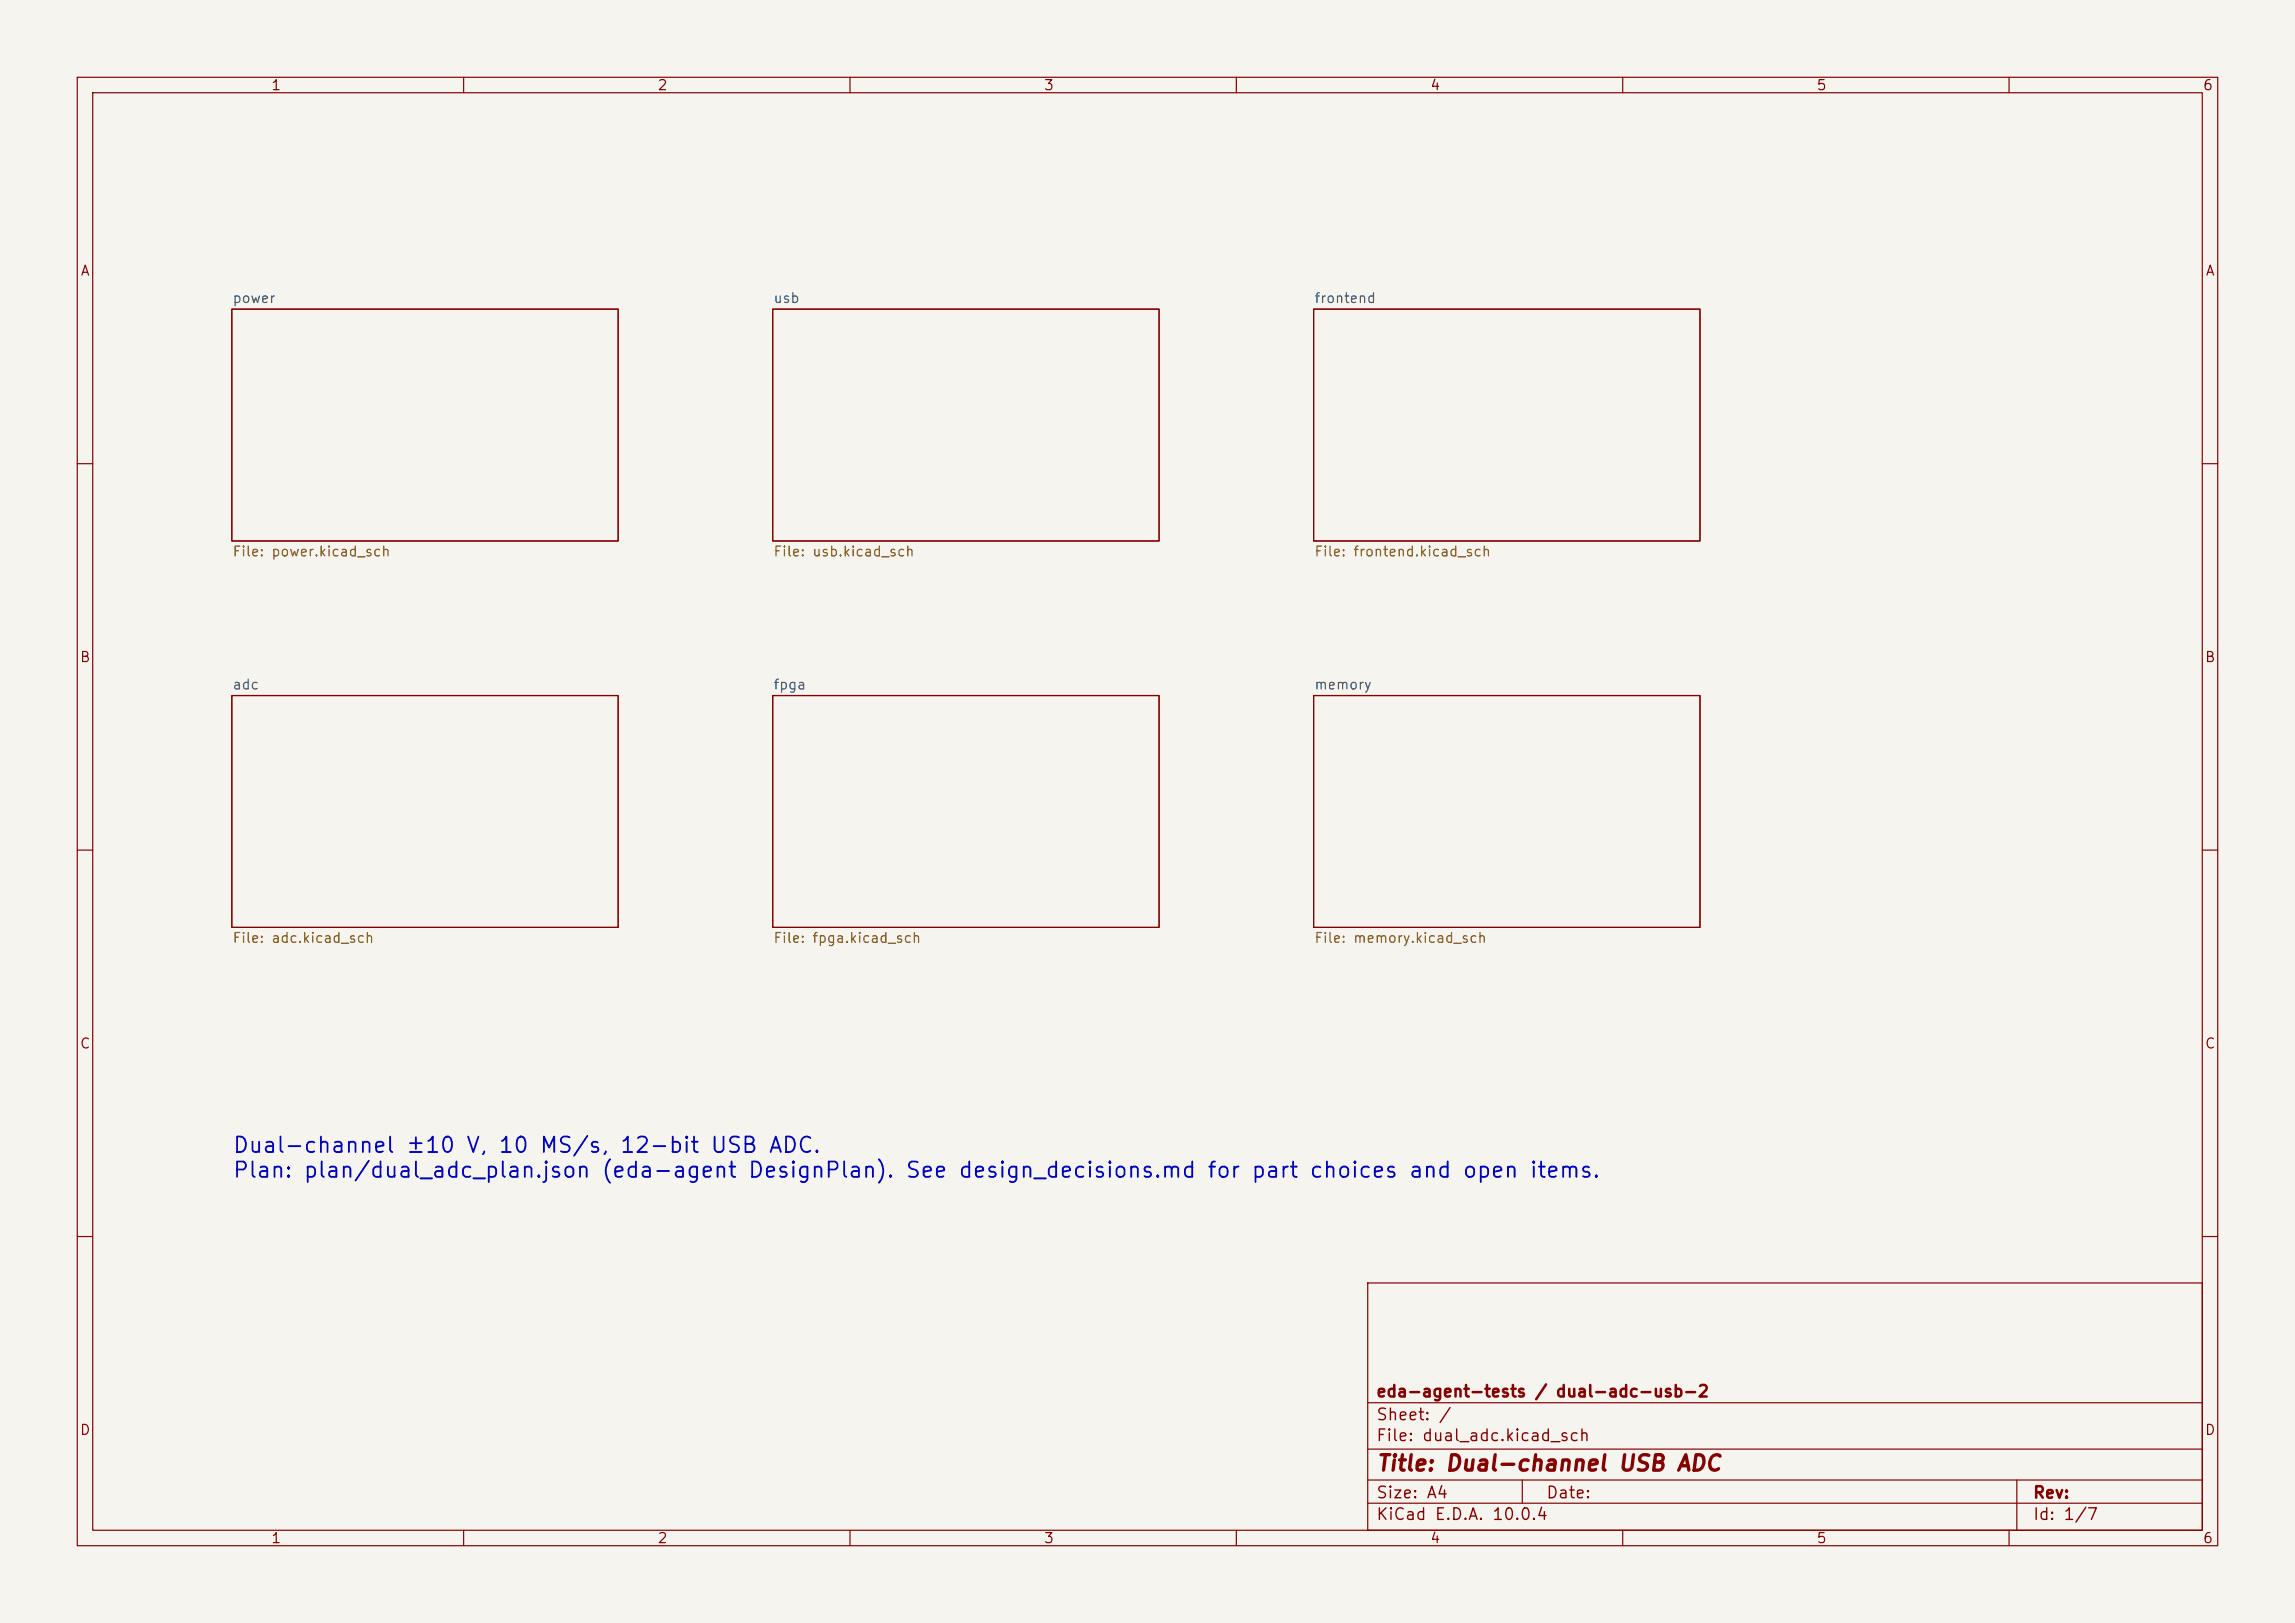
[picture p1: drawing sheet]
<svg xmlns="http://www.w3.org/2000/svg" width="297mm" height="210mm" viewBox="0 0 297 210" stroke-linecap="round" stroke-linejoin="round" font-family="sans-serif">
<defs><g id="words">
<g font-size="2" fill="#0000c2">
<text x="30" y="149.7">Dual-channel ±10 V, 10 MS/s, 12-bit USB ADC.</text>
<text x="30" y="152.9">Plan: plan/dual_adc_plan.json (eda-agent DesignPlan). See design_decisions.md for part choices and open items.</text>
</g>
<text font-size="2" fill="#840000" x="178" y="190.8">Title: Dual-channel USB ADC</text>
<g font-size="1.5" fill="#840000">
<text x="178" y="184.2">Sheet: /</text>
<text x="178" y="181.2">eda-agent-tests / dual-adc-usb-2</text>
<text x="178" y="186.9">File: dual_adc.kicad_sch</text>
<text x="178" y="197.1">KiCad E.D.A. 10.0.4</text>
<text x="178" y="194.3">Size: A4</text>
<text x="200" y="194.3">Date:</text>
<text x="263" y="194.3">Rev:</text>
<text x="263" y="197.1">Id: 1/7</text>
</g>
<g font-size="1.3" fill="#840000">
<text x="35" y="12">1</text>
<text x="85" y="12">2</text>
<text x="135" y="12">3</text>
<text x="185" y="12">4</text>
<text x="235" y="12">5</text>
<text x="285" y="12">6</text>
<text x="10.3" y="36">A</text>
<text x="285.3" y="36">A</text>
<text x="10.3" y="86">B</text>
<text x="285.3" y="86">B</text>
<text x="10.3" y="136">C</text>
<text x="285.3" y="136">C</text>
<text x="10.3" y="186">D</text>
<text x="285.3" y="186">D</text>
<text x="35" y="200">1</text>
<text x="85" y="200">2</text>
<text x="135" y="200">3</text>
<text x="185" y="200">4</text>
<text x="235" y="200">5</text>
<text x="285" y="200">6</text>
</g>
<g font-size="1.3" fill="#006464">
<text x="30" y="39.5">power</text>
<text x="100" y="39.5">usb</text>
<text x="170" y="39.5">frontend</text>
<text x="30" y="89.5">adc</text>
<text x="100" y="89.5">fpga</text>
<text x="170" y="89.5">memory</text>
</g>
<g font-size="1.3" fill="#725600">
<text x="30" y="72.3">File: power.kicad_sch</text>
<text x="100" y="72.3">File: usb.kicad_sch</text>
<text x="170" y="72.3">File: frontend.kicad_sch</text>
<text x="30" y="122.3">File: adc.kicad_sch</text>
<text x="100" y="122.3">File: fpga.kicad_sch</text>
<text x="170" y="122.3">File: memory.kicad_sch</text>
</g>
</g></defs>
<path d="M0 0h297v210h-297z" fill="#f5f4ef" stroke="#f5f4ef" stroke-width=".13"/>
<g fill="none" stroke="#840000" stroke-width=".15">
<path d="M10 10h277v190h-277zM12 12h273v186h-273zM60 10v2M110 10v2M160 10v2M210 10v2M260 10v2M30 40h50v30h-50zM100 40h50v30h-50zM170 40h50v30h-50zM10 60h2M285 60h2"/>
<path d="M30 90h50v30h-50zM100 90h50v30h-50zM170 90h50v30h-50zM10 110h2M285 110h2M10 160h2M177 166h108v32h-108zM285 160h2M60 198v2M110 198v2M160 198v2M177 194.5h108"/>
<path d="M177 191.5h108M177 187.5h108M177 181.5h108M197 191.5v3M210 198v2M260 198v2M261 191.5v6.5"/>
</g>
<use href="#words"/>
</svg>
